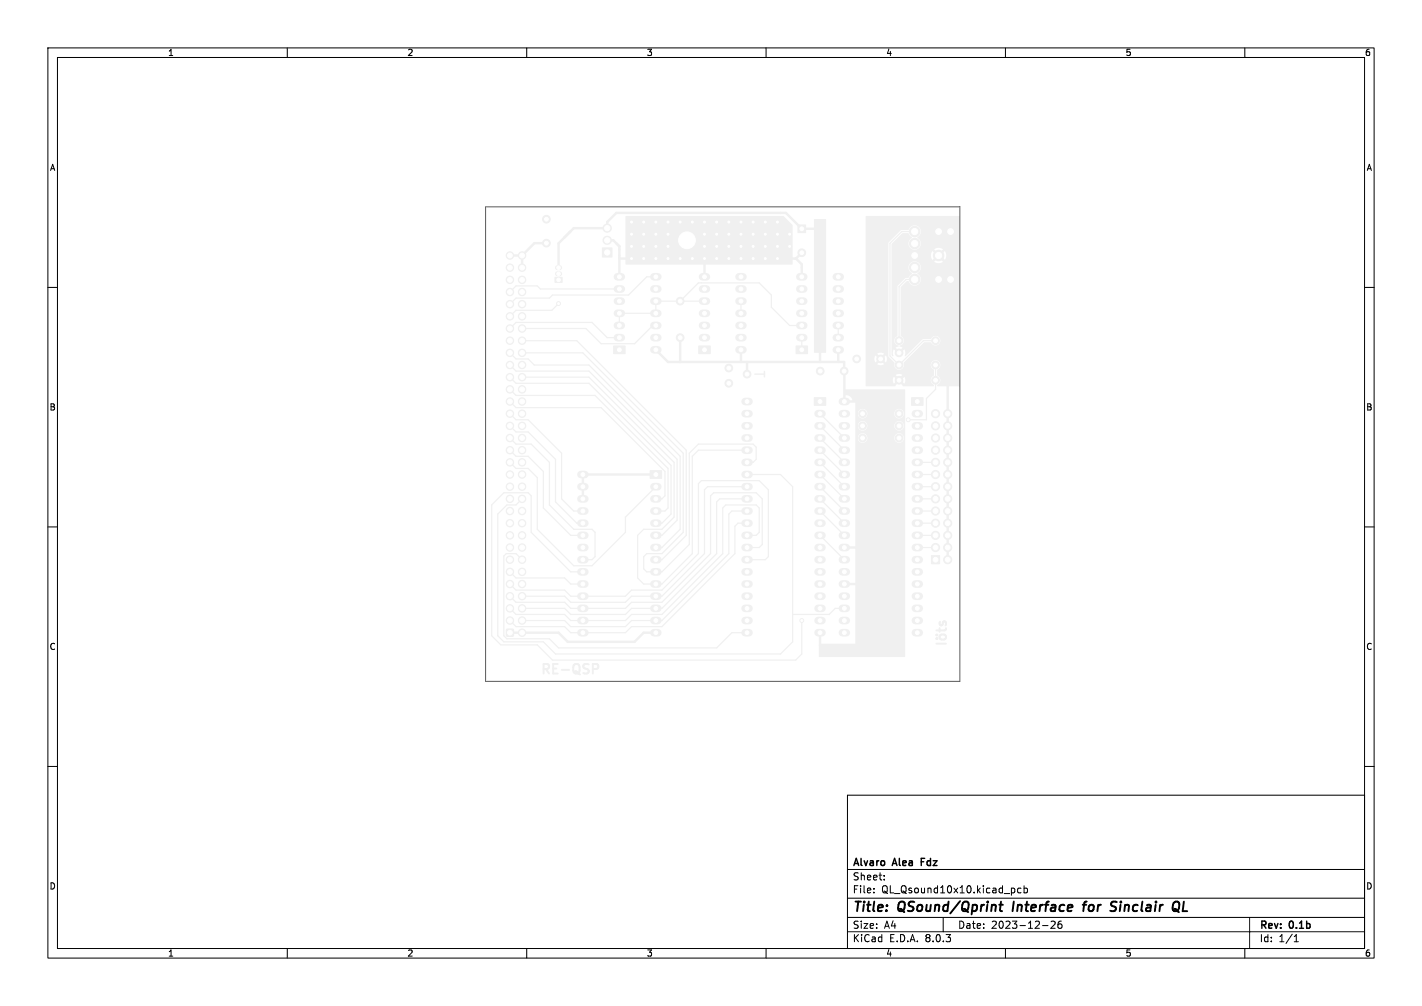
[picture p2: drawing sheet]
<svg xmlns="http://www.w3.org/2000/svg" width="297mm" height="210mm" viewBox="0 0 297 210" stroke-linecap="round" stroke-linejoin="round" font-family="sans-serif">
<defs><g id="words">
<g font-size="2.8">
<text x="178" y="190.9">Title:</text>
<text x="187.7" y="190.9">QSound/Qprint</text>
<text x="212.4" y="190.9">Interface</text>
<text x="227.9" y="190.9">for</text>
<text x="234.4" y="190.9">Sinclair</text>
</g>
<g font-size="2.1">
<text x="178" y="184">Sheet:</text>
<text x="178" y="181.2">Alvaro</text>
<text x="186.6" y="181.2">Alea</text>
<text x="193.1" y="181.2">Fdz</text>
<text x="178" y="186.7">File:</text>
<text x="184.1" y="186.7">QL_Qsound10x10.kicad_pcb</text>
<text x="178" y="196.9">KiCad</text>
<text x="178" y="194.1">Size:</text>
<text x="184.7" y="194.1">A4</text>
<text x="185.7" y="196.9">E.D.A.</text>
<text x="193.3" y="196.9">8.0.3</text>
<text x="200" y="194.1">Date:</text>
<text x="207" y="194.1">2023-12-26</text>
<text x="263" y="194.3">Rev:</text>
<text x="263" y="196.9">Id:</text>
<text x="267.1" y="196.9">1/1</text>
<text x="269.4" y="194.3">0.1b</text>
</g>
<g font-size="1.8">
<text x="35" y="11.9">1</text>
<text x="85" y="11.9">2</text>
<text x="135" y="11.9">3</text>
<text x="185" y="11.9">4</text>
<text x="235" y="11.9">5</text>
<text x="285" y="11.9">6</text>
<text x="10.3" y="35.9">A</text>
<text x="285.4" y="35.9">A</text>
<text x="10.3" y="85.9">B</text>
<text x="285.3" y="85.9">B</text>
<text x="10.3" y="135.9">C</text>
<text x="285.3" y="135.9">C</text>
<text x="10.3" y="185.9">D</text>
<text x="285.3" y="185.9">D</text>
<text x="35" y="199.9">1</text>
<text x="85" y="199.9">2</text>
<text x="135" y="199.9">3</text>
<text x="185" y="199.9">4</text>
<text x="235" y="199.9">5</text>
<text x="285" y="199.9">6</text>
</g>
</g></defs>
<g fill="none" stroke="#f0f0f0" stroke-width=".4">
<path d="M113.5 139.7h.8a.54 .54 0 0 0 .4-.6 .54 .54 0 0 0-.4-.5h-.8v2M114 139.7l.7 .9M115.5 139.6h.7M116.5 138.6h-1v2h1M117.3 139.8h1.6M120 138.7a.66 .66 0 0 1 .7 0 .66 .66 0 0 1 .4 .6v.6a.67 .67 0 0 1-.7 .7 .67 .67 0 0 1-.7-.7v-.6zM123 138.7l-.8-.1-.3 .2v.6l.9 .3 .2 .5-.4 .4-.8-.1M123.8 139.7h.8a.54 .54 0 0 0 .4-.6 .54 .54 0 0 0-.4-.5h-.8v2M195.6 134.4h2M195.6 132.6h.2M195.6 133.3h.2M196.2 131.1v.8"/>
<path d="M196.3 129.8l-.1 .5 .3 .3 .3-.1 .2-.7h.5v.8M196.4 132.6l.8-.1a.54 .54 0 0 1 .4 .5 .54 .54 0 0 1-.4 .5h-.6a.54 .54 0 0 1-.4-.4 .54 .54 0 0 1 .2-.5zM197.6 131.1l-.1 .4-.2 .1h-1.7M120.1 140.1l.4 .1 .7 .6"/>
</g>
<path d="M157.7 78.1h2M159.7 77.5v1.2" fill="none" stroke="#f0f0f0" stroke-width=".3"/>
<g fill="#f0f0f0" stroke="#f0f0f0" stroke-width=".21">
<path d="M170.1 83h2.4v1.6h-2.4z"/>
<path d="M115.9 57.9h1.5v1h-1.5z"/>
<path d="M145.9 72.2h2.4v1.6h-2.4z"/>
<path d="M194.5 116h1.7v1.7h-1.7z"/>
<path d="M166.3 72.2h2.4v1.6h-2.4z"/>
<path d="M128.2 72.2h2.4v1.6h-2.4z"/>
<path d="M125.8 51.8h2v1.9h-2z"/>
<path d="M190.4 83h2.4v1.6h-2.4z"/>
<path d="M105.8 131.4h1.4v1.4h-1.4z"/>
<path d="M166.7 47h1.6v1.6h-1.6z"/>
<path d="M135.8 98.3h2.4v1.6h-2.4z"/>
<circle cx="176.3" cy="77.5" r=".8"/>
<circle cx="171.3" cy="77.5" r=".8"/>
<circle cx="187.8" cy="79.4" r=".8"/>
<circle cx="195.4" cy="79.4" r=".8"/>
<circle cx="187.8" cy="88.9" r=".8"/>
<circle cx="180.2" cy="88.9" r=".8"/>
<circle cx="187.8" cy="86.4" r=".8"/>
<circle cx="180.2" cy="86.4" r=".8"/>
<circle cx="197.9" cy="116.8" r=".85"/>
<circle cx="195.4" cy="114.3" r=".85"/>
<circle cx="197.9" cy="114.3" r=".85"/>
<circle cx="195.4" cy="111.8" r=".85"/>
<circle cx="197.9" cy="111.8" r=".85"/>
<circle cx="195.4" cy="109.2" r=".85"/>
<circle cx="197.9" cy="109.2" r=".85"/>
<circle cx="195.4" cy="106.7" r=".85"/>
<circle cx="197.9" cy="106.7" r=".85"/>
<circle cx="195.4" cy="104.1" r=".85"/>
<circle cx="197.9" cy="104.1" r=".85"/>
<circle cx="195.4" cy="101.6" r=".85"/>
<circle cx="197.9" cy="101.6" r=".85"/>
<circle cx="195.4" cy="99.1" r=".85"/>
<circle cx="197.9" cy="99.1" r=".85"/>
<circle cx="195.4" cy="96.5" r=".85"/>
<circle cx="197.9" cy="96.5" r=".85"/>
<circle cx="195.4" cy="94" r=".85"/>
<circle cx="197.9" cy="94" r=".85"/>
<circle cx="195.4" cy="91.4" r=".85"/>
<circle cx="197.9" cy="91.4" r=".85"/>
<circle cx="195.4" cy="88.9" r=".85"/>
<circle cx="197.9" cy="88.9" r=".85"/>
<circle cx="195.4" cy="86.4" r=".85"/>
<circle cx="197.9" cy="86.4" r=".85"/>
<circle cx="178.9" cy="74.9" r=".8"/>
<circle cx="183.9" cy="74.9" r=".8"/>
<circle cx="187.8" cy="73.7" r=".8"/>
<circle cx="195.4" cy="71.1" r=".8"/>
<circle cx="187.8" cy="71.1" r=".8"/>
<circle cx="195.4" cy="76.2" r=".8"/>
<circle cx="187.8" cy="76.2" r=".8"/>
<circle cx="187.8" cy="91.4" r=".8"/>
<circle cx="180.2" cy="91.4" r=".8"/>
<circle cx="142.1" cy="70.5" r=".8"/>
<circle cx="142.1" cy="62.9" r=".8"/>
<circle cx="196" cy="53.3" r="1.09"/>
<circle cx="191" cy="48.3" r="1.09"/>
<circle cx="191" cy="50.8" r="1.09"/>
<circle cx="191" cy="58.3" r="1.09"/>
<circle cx="191" cy="55.8" r="1.09"/>
<circle cx="114.1" cy="50.8" r=".8"/>
<circle cx="114.1" cy="45.8" r=".8"/>
<circle cx="106.5" cy="129.5" r=".77"/>
<circle cx="106.5" cy="127" r=".77"/>
<circle cx="106.5" cy="124.5" r=".77"/>
<circle cx="106.5" cy="121.9" r=".77"/>
<circle cx="106.5" cy="119.4" r=".77"/>
<circle cx="106.5" cy="116.8" r=".77"/>
<circle cx="106.5" cy="114.3" r=".77"/>
<circle cx="106.5" cy="111.8" r=".77"/>
<circle cx="106.5" cy="109.2" r=".77"/>
<circle cx="106.5" cy="106.7" r=".77"/>
<circle cx="106.5" cy="104.1" r=".77"/>
<circle cx="106.5" cy="101.6" r=".77"/>
<circle cx="106.5" cy="99.1" r=".77"/>
<circle cx="106.5" cy="96.5" r=".77"/>
<circle cx="106.5" cy="94" r=".77"/>
<circle cx="106.5" cy="91.4" r=".77"/>
<circle cx="106.5" cy="88.9" r=".77"/>
<circle cx="106.5" cy="86.4" r=".77"/>
<circle cx="106.5" cy="83.8" r=".77"/>
<circle cx="106.5" cy="81.3" r=".77"/>
<circle cx="106.5" cy="78.7" r=".77"/>
<circle cx="106.5" cy="76.2" r=".77"/>
<circle cx="106.5" cy="73.7" r=".77"/>
<circle cx="106.5" cy="71.1" r=".77"/>
<circle cx="106.5" cy="68.6" r=".77"/>
<circle cx="106.5" cy="66" r=".77"/>
<circle cx="106.5" cy="63.5" r=".77"/>
<circle cx="106.5" cy="61" r=".77"/>
<circle cx="106.5" cy="58.4" r=".77"/>
<circle cx="106.5" cy="55.9" r=".77"/>
<circle cx="106.5" cy="53.3" r=".77"/>
<circle cx="109" cy="132.1" r=".77"/>
<circle cx="109" cy="129.5" r=".77"/>
<circle cx="109" cy="127" r=".77"/>
<circle cx="109" cy="124.5" r=".77"/>
<circle cx="109" cy="121.9" r=".77"/>
<circle cx="109" cy="119.4" r=".77"/>
<circle cx="109" cy="116.8" r=".77"/>
<circle cx="109" cy="114.3" r=".77"/>
<circle cx="109" cy="111.8" r=".77"/>
<circle cx="109" cy="109.2" r=".77"/>
<circle cx="109" cy="106.7" r=".77"/>
<circle cx="109" cy="104.1" r=".77"/>
<circle cx="109" cy="101.6" r=".77"/>
<circle cx="109" cy="99.1" r=".77"/>
<circle cx="109" cy="96.5" r=".77"/>
<circle cx="109" cy="94" r=".77"/>
<circle cx="109" cy="91.4" r=".77"/>
<circle cx="109" cy="88.9" r=".77"/>
<circle cx="109" cy="86.4" r=".77"/>
<circle cx="109" cy="83.8" r=".77"/>
<circle cx="109" cy="81.3" r=".77"/>
<circle cx="109" cy="78.7" r=".77"/>
<circle cx="109" cy="76.2" r=".77"/>
<circle cx="109" cy="73.7" r=".77"/>
<circle cx="109" cy="71.1" r=".77"/>
<circle cx="109" cy="68.6" r=".77"/>
<circle cx="109" cy="66" r=".77"/>
<circle cx="109" cy="63.5" r=".77"/>
<circle cx="109" cy="61" r=".77"/>
<circle cx="109" cy="58.4" r=".77"/>
<circle cx="109" cy="55.9" r=".77"/>
<circle cx="109" cy="53.3" r=".77"/>
<circle cx="167.5" cy="52.8" r=".8"/>
<circle cx="147.1" cy="48.9" r=".4"/>
<circle cx="152.2" cy="51.4" r=".4"/>
<circle cx="134.4" cy="48.9" r=".4"/>
<circle cx="147.1" cy="54" r=".4"/>
<circle cx="137" cy="48.9" r=".4"/>
<circle cx="154.8" cy="46.4" r=".4"/>
<circle cx="147.1" cy="51.4" r=".4"/>
<circle cx="157.3" cy="48.9" r=".4"/>
<circle cx="131.9" cy="51.4" r=".4"/>
<circle cx="134.4" cy="54" r=".4"/>
<circle cx="147.1" cy="46.4" r=".4"/>
<circle cx="149.7" cy="48.9" r=".4"/>
<circle cx="162.4" cy="48.9" r=".4"/>
<circle cx="159.8" cy="48.9" r=".4"/>
<circle cx="131.9" cy="46.4" r=".4"/>
<circle cx="144.6" cy="54" r=".4"/>
<circle cx="162.4" cy="46.4" r=".4"/>
<circle cx="131.9" cy="54" r=".4"/>
<circle cx="159.8" cy="54" r=".4"/>
<circle cx="137" cy="46.4" r=".4"/>
<circle cx="149.7" cy="54" r=".4"/>
<circle cx="157.3" cy="46.4" r=".4"/>
<circle cx="162.4" cy="51.4" r=".4"/>
<circle cx="134.4" cy="51.4" r=".4"/>
<circle cx="139.5" cy="51.4" r=".4"/>
<circle cx="152.2" cy="54" r=".4"/>
<circle cx="134.4" cy="46.4" r=".4"/>
<circle cx="154.8" cy="54" r=".4"/>
<circle cx="159.8" cy="51.4" r=".4"/>
<circle cx="142.1" cy="46.4" r=".4"/>
<circle cx="139.5" cy="54" r=".4"/>
<circle cx="164.9" cy="48.9" r=".4"/>
<circle cx="139.5" cy="48.9" r=".4"/>
<circle cx="152.2" cy="48.9" r=".4"/>
<circle cx="139.5" cy="46.4" r=".4"/>
<circle cx="144.6" cy="46.4" r=".4"/>
<circle cx="137" cy="51.4" r=".4"/>
<circle cx="164.9" cy="51.4" r=".4"/>
<circle cx="142.1" cy="54" r=".4"/>
<circle cx="149.7" cy="51.4" r=".4"/>
<circle cx="152.2" cy="46.4" r=".4"/>
<circle cx="157.3" cy="51.4" r=".4"/>
<circle cx="131.9" cy="48.9" r=".4"/>
<circle cx="149.7" cy="46.4" r=".4"/>
<circle cx="137" cy="54" r=".4"/>
<circle cx="154.8" cy="51.4" r=".4"/>
<circle cx="154.8" cy="48.9" r=".4"/>
<circle cx="157.3" cy="54" r=".4"/>
<circle cx="162.4" cy="54" r=".4"/>
<circle cx="159.8" cy="46.4" r=".4"/>
<circle cx="152.2" cy="80" r=".8"/>
<circle cx="156" cy="78.1" r=".8"/>
<circle cx="152.2" cy="76.8" r=".8"/>
<circle cx="116.7" cy="63.4" r=".4"/>
<circle cx="167.5" cy="129.5" r=".4"/>
<circle cx="189.7" cy="87.6" r=".4"/>
</g>
<g fill="none" stroke="#f0f0f0" stroke-width="1.6">
<path d="M129 57.8h.8M136.6 57.8h.8M146.7 57.8h.8M154.4 57.8h.8M167.1 57.8h.8M174.7 57.8h.8M129 70.5h.8M129 67.9h.8M129 65.4h.8M129 62.9h.8M129 60.3h.8M136.6 70.5h.8"/>
<path d="M136.6 67.9h.8M136.6 65.4h.8M136.6 62.9h.8M136.6 60.3h.8M136.6 73h.8M146.7 70.5h.8M146.7 67.9h.8M146.7 65.4h.8M146.7 62.9h.8M146.7 60.3h.8M154.4 70.5h.8M154.4 67.9h.8"/>
<path d="M154.4 65.4h.8M154.4 62.9h.8M154.4 60.3h.8M154.4 73h.8M167.1 70.5h.8M167.1 67.9h.8M167.1 65.4h.8M167.1 62.9h.8M167.1 60.3h.8M174.7 70.5h.8M174.7 67.9h.8M174.7 65.4h.8"/>
<path d="M174.7 62.9h.8M174.7 60.3h.8M174.7 73h.8M121.3 99.1h.8M155.6 86.4h.8M155.6 88.9h.8M155.6 91.4h.8M155.6 94h.8M155.6 96.5h.8M155.6 99.1h.8M155.6 83.8h.8M170.9 86.4h.8"/>
<path d="M170.9 88.9h.8M170.9 91.4h.8M170.9 94h.8M170.9 96.5h.8M170.9 99.1h.8M176 86.4h.8M176 88.9h.8M176 91.4h.8M176 94h.8M176 96.5h.8M176 99.1h.8M176 83.8h.8"/>
<path d="M191.2 86.4h.8M191.2 88.9h.8M191.2 91.4h.8M191.2 94h.8M191.2 96.5h.8M191.2 99.1h.8M121.3 101.6h.8M121.3 104.1h.8M121.3 106.7h.8M121.3 109.2h.8M121.3 111.8h.8M121.3 114.3h.8"/>
<path d="M121.3 116.8h.8M121.3 119.4h.8M136.6 101.6h.8M136.6 104.1h.8M136.6 106.7h.8M136.6 109.2h.8M136.6 111.8h.8M136.6 114.3h.8M136.6 116.8h.8M136.6 119.4h.8M155.6 101.6h.8M155.6 104.1h.8"/>
<path d="M155.6 106.7h.8M155.6 109.2h.8M155.6 111.8h.8M155.6 114.3h.8M155.6 116.8h.8M155.6 119.4h.8M170.9 101.6h.8M170.9 104.1h.8M170.9 106.7h.8M170.9 109.2h.8M170.9 111.8h.8M170.9 114.3h.8"/>
<path d="M170.9 116.8h.8M170.9 119.4h.8M176 101.6h.8M176 104.1h.8M176 106.7h.8M176 109.2h.8M176 111.8h.8M176 114.3h.8M176 116.8h.8M176 119.4h.8M191.2 101.6h.8M191.2 104.1h.8"/>
<path d="M191.2 106.7h.8M191.2 109.2h.8M191.2 111.8h.8M191.2 114.3h.8M191.2 116.8h.8M191.2 119.4h.8M121.3 121.9h.8M121.3 124.5h.8M121.3 127h.8M121.3 129.5h.8M121.3 132.1h.8M136.6 121.9h.8"/>
<path d="M136.6 124.5h.8M136.6 127h.8M136.6 129.5h.8M136.6 132.1h.8M155.6 121.9h.8M155.6 124.5h.8M155.6 127h.8M155.6 129.5h.8M155.6 132.1h.8M170.9 121.9h.8M170.9 124.5h.8M170.9 127h.8"/>
<path d="M170.9 129.5h.8M170.9 132.1h.8M176 121.9h.8M176 124.5h.8M176 127h.8M176 129.5h.8M176 132.1h.8M191.2 121.9h.8M191.2 124.5h.8M191.2 127h.8M191.2 129.5h.8M191.2 132.1h.8"/>
</g>
<path d="M116.4 57.2h.5M116.4 55.9h.5" fill="none" stroke="#f0f0f0" stroke-width="1.1"/>
<path d="M126.8 50.2h.1M126.8 47.6h.1" fill="none" stroke="#f0f0f0" stroke-width="1.9"/>
<g fill="none" stroke="#f0f0f0" stroke-width=".5">
<path d="M106.5 53.3h2.5M109 53.3v2.6M114.1 50.8h-2.5l-2.6 2.5M126.8 50.2h1.3l1.3 1.2v6.4M126.8 47.6h-7l-3.1 3.2v5.1M126.8 48.3v-1.9l1.9-1.9h35.4l3.4 3.3h3.3l.5 .5v27.3M129.4 54h36.8M147.1 54v3.8M164.9 51.4l-2.5 2.6M166.2 54l1.3 1.2v2.6M167.5 52.8l-1.3 1.2M196 53.3l1.9 1.9v1.3l-.6 .7v12.7l.6 .6v46.3"/>
<path d="M137 73l2.5 2.6h36.8l.1 8.2h2.5v50.8h-7.6v-2.5M142.1 70.5v5.1M154.8 73v2.6M156 75.6v2.5M175.1 73v2.6M197.9 73l-1.2 1.3h-3.8l-5.1 5.1M137 99.1h-15.3v5M176.4 114.3h2.5M106.5 132.1h10.2l1.9 1.9h13.9l1.9-1.9h2.6M176.4 121.9h2.5"/>
</g>
<g fill="none" stroke="#f0f0f0" stroke-width=".25">
<path d="M137 57.8h-1.9l-3.8 3.8h-15.9l-.6 .6h-7l-1.3 1.3M191 48.3h-2.7l-2.4 2.5v23.5l1.9 1.9 5.1-5.1h2.5M191 58.3h-1.7l-1.5 1.5v11.3M106.5 78.7l1.3 1.3h15.2l17.2 17.2v10.1l-1.9 1.9h-1.3M106.5 76.2l1.3 1.3h15.2l18.4 18.4v12.7l-3.1 3.2h-1.3M106.5 73.7l1.3 1.2h2.5l1.3 1.3h11.4l19.1 19.1v15.2l-3.8 3.8h-1.3M106.5 68.6l1.3-1.3h15.8l3.2 3.2h2.6M109 78.7h14l17.8 17.8v11.5l-2.5 2.5h-3.9l-1.2 1.3v8.9l1.2 1.2h3.9l6.3-6.3v-20.3l1.3-1.3h10.1M109 73.7h12.7l21 20.9v16.5l-4.4 4.5h-3.2l-.7 .6v2.5l.7 .7h3.2l5.7-5.7v-19.1l1.9-1.9h11.4l.6 .6v2.6l-.6 .6h-1.3M109 71.1h11.5l22.8 22.9v17.8l-5 5h-1.3M116.7 63.4l-1.4 1.4h-7.5l-1.3 1.2M129.4 60.3h-16.5l-.7-.6h-4.4l-1.3 1.3"/>
<path d="M137 67.9h-.7l-3.8 3.9h-6.9l-3.2-3.2h-13.4M142.1 62.9l3.8-3.8h12.7l2.5 2.5v2.5l3.8 3.8h2.6M147.1 62.9h-10.1v2.5h-7.6v2.5M154.8 62.9v2.5M167.5 70.5v2.5M175.1 67.9v2.6M195.4 76.2v5.1l-1.9 1.9v4.4h-3.8M106.5 88.9l1.3 1.3h2.5l5.7 5.7v8.9l4.5 4.4h1.2M106.5 94l1.3 1.3h2.5l3.2 3.1v7.6l5.7 5.8h2.5M106.5 91.4l1.3 1.3h3.1l3.9 3.8v8.9l5 5.1h3.8l.7 .6v5.1l-.7 .6h-1.9M106.5 96.5l1.3 1.3h2.5l1.9 1.9v10.8l7.6 7.6h3.8l7-7v-3.1l6.4-6.4M106.5 86.4l1.3 1.2h2.5l7 7v9.5l2.5 2.6h1.9"/>
<path d="M106.5 81.3l1.3 1.3h16.5l15.2 15.2v8.2l-.6 .7h-1.9M106.5 83.8l1.3 1.3h17.8l13.3 13.3v5.1l-.6 .6h-1.3M156 99.1h7l2.6 2.5v32.4l-2.6 2.5h-47l-2.5-2.5h-8.3l-1.2-1.3v-25.4l1.9-1.9h1.9l1.2-1.3M171.3 99.1l5.1 5M171.3 96.5l5.1 5.1M171.3 94l5.1 5.1M171.3 91.4l5.1 5.1M171.3 88.9l5.1 5.1M171.3 86.4l5.1 5M191.6 99.1h3.8M191.6 96.5h3.8M106.5 119.4l1.3 1.3h10.1l1.3 1.2h2.5"/>
<path d="M109 116.8l-1.2-1.2h-2.1l-.5 .5v16.6l.7 .7h8.9l1.9 1.9h33l3.2-3.2h3.1M121.7 119.4h-2.5l-8.3-8.3v-7.6l-.6-.6h-5.1l-2.5 2.5v27.3l1.9 1.9h7.6l3.2 3.2h50.8l1.3-1.3v-7M156 109.2h-1.9l-.6 .7v5.7l-15.2 15.2h-6.4l-1.3 1.3h-11.4l-1.3-1.3h-10.1l-1.3-1.3M156 106.7h-3.1l-.7 .6v8.3l-13.9 13.9h-6.4l-1.3 1.3h-11.4l-1.3-1.3h-8.9M156 101.6h-8.2l-.7 .6v13.4l-8.8 8.9h-6.4l-1.3 1.2h-11.4l-1.3-1.2h-8.9M156 111.8h1.9l.7-.7v-5.1l-.7-.6h-6.3l-.6 .6v9.6l-12.7 12.7h-6.4l-1.3 1.2h-11.4l-1.3-1.2h-10.1l-1.3-1.3M156 104.1h-5.7l-.6 .7v10.8l-11.4 11.4h-6.4l-1.3 1.3h-11.4l-1.3-1.3h-8.9M156 114.3h2.6l.6-.6v-9.6l-1.3-1.2h-8.9l-.6 .6v12.1l-10.1 10.1h-6.4l-1.3 1.3h-11.4l-1.3-1.3h-10.1l-1.3-1.2M156 116.8h3.8l.7-.6v-14l-1.9-1.9h-12.1l-.6 .7v14.6l-7.6 7.6h-6.4l-1.3 1.3h-11.4l-1.3-1.3h-10.1l-1.3-1.3M171.3 111.8l5.1 5M171.3 106.7l5.1 5.1M171.3 104.1l5.1 5.1"/>
<path d="M171.3 101.6l5.1 5.1M191.6 109.2h3.8M191.6 111.8h3.8M191.6 114.3h3.8M191.6 106.7h3.8M191.6 104.1h3.8M191.6 101.6h3.8M176.4 127h-2l-1.2 1.3h-7.6"/>
</g>
<g fill="#f0f0f0">
<path d="M180.9 45.1h19.6v8.2h-2.9l-.3-.9-.7 .7-.3-.4 .7-.7-1-.3-.9 .3 .7 .7-.4 .4-.7-.7-.2 .7v.5l.2 .7 .7-.7 .4 .3-.7 .7 .9 .3 1-.3-.7-.7 .3-.3 .7 .7 .3-1h2.9v17.8h-4.1a1.06 1.06 0 0 0-.9-1 1.06 1.06 0 0 0-1.1 .7l-1.8 .1-3.5 3.5-.1-.1 .1-.6-.2-.8-.7 .7-.4-.3 .7-.7-.7-.4a1.1 1.1 0 0 0 1-1 1.1 1.1 0 0 0-.7-1.1v-10.1l1.3-1.3a.54 .54 0 0 1 .6 .5 1.32 1.32 0 0 0 2.1-.1 1.32 1.32 0 0 0-.5-2 1.33 1.33 0 0 0 .5-2 1.33 1.33 0 0 0-2.1 0 1.33 1.33 0 0 0 .5 2l-.7 .9-.8 .1-1.5 1.6v10.4a1.11 1.11 0 0 0-.7 1.2 1.11 1.11 0 0 0 .9 .9l-.6 .4 .6 .7-.3 .3-.7-.7a1.57 1.57 0 0 0-.1 1.4h-.2l-.2-.2v-23.1l2.3-2.3h1.2l.8 1a1.32 1.32 0 0 0-.4 2 1.32 1.32 0 0 0 2.1-.1 1.32 1.32 0 0 0-.6-2 1.35 1.35 0 0 0 .3-2.3 1.35 1.35 0 0 0-2.2 .7l-1.6 .1-2.6 2.7v23.5l.6 .6h-.9l-.2-.7-.7 .7-.3-.4 .7-.7a1.29 1.29 0 0 0-1.5 0l.7 .7-.4 .4-.7-.7-.1 .3-.1 .7 .2 .5 .7-.7 .4 .3-.7 .7a1.29 1.29 0 0 0 1.5 0l-.7-.7 .3-.3 .7 .7 .2-.8h.9l.8 .9a1.04 1.04 0 0 0 .9 1.4 1.04 1.04 0 0 0 .9-1.5l4.3-4.2 1.4-.1a1.06 1.06 0 0 0 1.1 .7 1.06 1.06 0 0 0 .9-1h4.1v9.4l-.1 .1h-4.5l-.2-.2a1.13 1.13 0 0 0 .7-1 1.13 1.13 0 0 0-.7-1.1v-1.1a1.02 1.02 0 0 0 .5-1.6 1.02 1.02 0 0 0-1.6 0 1.02 1.02 0 0 0 .5 1.6v1.1a1.13 1.13 0 0 0-.7 1.1 1.13 1.13 0 0 0 .7 1l-.1 .2h-6.4l-.8-.8 .4-.4 .7 .7a1.29 1.29 0 0 0 0-1.5l-.7 .7-.4-.3 .7-.7-.3-.2h-.6l-.5 .2 .6 .7-.3 .3-.7-.7a1.29 1.29 0 0 0 0 1.5l.7-.7 .3 .4-.8 .8h-6l-.1-.1z"/>
<path d="M130.7 45.1h32.9l2 1.9-.1 8.2h-34.8z"/>
<path d="M170.1 45.7h2.3l.1 .1v27.7l-.1 .2h-2.3l-.1-.2z"/>
<path d="M176.4 81.3h12.6l.1 5.1h-.3a1.01 1.01 0 0 0-1-1 1.01 1.01 0 0 0-1 1h-5.6a1.01 1.01 0 0 0-1.5-.9 1.01 1.01 0 0 0-.1 1.7 1.01 1.01 0 0 0 1.5-.6l.1-.2h5.6a1.01 1.01 0 0 0 1 1 1.01 1.01 0 0 0 1-1h.3v2.5h-.3a1.01 1.01 0 0 0-1-1 1.01 1.01 0 0 0-1 1h-5.6a1.01 1.01 0 0 0-1.5-.9 1.01 1.01 0 0 0-.1 1.7 1.01 1.01 0 0 0 1.5-.6l.1-.2h5.6a1.01 1.01 0 0 0 1 1 1.01 1.01 0 0 0 1-1h.3v2.5h-.3a1.01 1.01 0 0 0-1-1 1.01 1.01 0 0 0-1 1h-5.6a1.01 1.01 0 0 0-1.5-.9 1.01 1.01 0 0 0-.1 1.7 1.01 1.01 0 0 0 1.5-.6l.1-.2h5.6a1.01 1.01 0 0 0 1 1 1.01 1.01 0 0 0 1-1h.3l-.1 45.7h-17.9v-2.5h7.8v-50.8h-.8a1.48 1.48 0 0 0-1.7-1.3z"/>
</g>
<g fill="#fff" stroke="#fff" stroke-width=".21">
<circle cx="147.1" cy="48.9" r=".2"/>
<circle cx="152.2" cy="51.4" r=".2"/>
<circle cx="134.4" cy="48.9" r=".2"/>
<circle cx="147.1" cy="54" r=".2"/>
<circle cx="137" cy="48.9" r=".2"/>
<circle cx="154.8" cy="46.4" r=".2"/>
<circle cx="147.1" cy="51.4" r=".2"/>
<circle cx="157.3" cy="48.9" r=".2"/>
<circle cx="131.9" cy="51.4" r=".2"/>
<circle cx="134.4" cy="54" r=".2"/>
<circle cx="147.1" cy="46.4" r=".2"/>
<circle cx="149.7" cy="48.9" r=".2"/>
<circle cx="162.4" cy="48.9" r=".2"/>
<circle cx="159.8" cy="48.9" r=".2"/>
<circle cx="131.9" cy="46.4" r=".2"/>
<circle cx="144.6" cy="54" r=".2"/>
<circle cx="162.4" cy="46.4" r=".2"/>
<circle cx="131.9" cy="54" r=".2"/>
<circle cx="159.8" cy="54" r=".2"/>
<circle cx="137" cy="46.4" r=".2"/>
<circle cx="149.7" cy="54" r=".2"/>
<circle cx="157.3" cy="46.4" r=".2"/>
<circle cx="162.4" cy="51.4" r=".2"/>
<circle cx="134.4" cy="51.4" r=".2"/>
<circle cx="139.5" cy="51.4" r=".2"/>
<circle cx="152.2" cy="54" r=".2"/>
<circle cx="134.4" cy="46.4" r=".2"/>
<circle cx="154.8" cy="54" r=".2"/>
<circle cx="159.8" cy="51.4" r=".2"/>
<circle cx="142.1" cy="46.4" r=".2"/>
<circle cx="139.5" cy="54" r=".2"/>
<circle cx="164.9" cy="48.9" r=".2"/>
<circle cx="139.5" cy="48.9" r=".2"/>
<circle cx="152.2" cy="48.9" r=".2"/>
<circle cx="139.5" cy="46.4" r=".2"/>
<circle cx="144.6" cy="46.4" r=".2"/>
<circle cx="137" cy="51.4" r=".2"/>
<circle cx="164.9" cy="51.4" r=".2"/>
<circle cx="142.1" cy="54" r=".2"/>
<circle cx="149.7" cy="51.4" r=".2"/>
<circle cx="152.2" cy="46.4" r=".2"/>
<circle cx="157.3" cy="51.4" r=".2"/>
<circle cx="131.9" cy="48.9" r=".2"/>
<circle cx="149.7" cy="46.4" r=".2"/>
<circle cx="137" cy="54" r=".2"/>
<circle cx="154.8" cy="51.4" r=".2"/>
<circle cx="154.8" cy="48.9" r=".2"/>
<circle cx="157.3" cy="54" r=".2"/>
<circle cx="162.4" cy="54" r=".2"/>
<circle cx="159.8" cy="46.4" r=".2"/>
<circle cx="152.2" cy="80" r=".4"/>
<circle cx="156" cy="78.1" r=".4"/>
<circle cx="152.2" cy="76.8" r=".4"/>
<circle cx="116.7" cy="63.4" r=".2"/>
<circle cx="167.5" cy="129.5" r=".2"/>
<circle cx="189.7" cy="87.6" r=".2"/>
<circle cx="171.3" cy="83.8" r=".4"/>
<circle cx="171.3" cy="86.4" r=".4"/>
<circle cx="171.3" cy="88.9" r=".4"/>
<circle cx="171.3" cy="91.4" r=".4"/>
<circle cx="171.3" cy="94" r=".4"/>
<circle cx="171.3" cy="96.5" r=".4"/>
<circle cx="171.3" cy="99.1" r=".4"/>
<circle cx="171.3" cy="101.6" r=".4"/>
<circle cx="171.3" cy="104.1" r=".4"/>
<circle cx="171.3" cy="106.7" r=".4"/>
<circle cx="171.3" cy="109.2" r=".4"/>
<circle cx="171.3" cy="111.8" r=".4"/>
<circle cx="171.3" cy="114.3" r=".4"/>
<circle cx="171.3" cy="116.8" r=".4"/>
<circle cx="171.3" cy="119.4" r=".4"/>
<circle cx="171.3" cy="121.9" r=".4"/>
<circle cx="171.3" cy="124.5" r=".4"/>
<circle cx="171.3" cy="127" r=".4"/>
<circle cx="171.3" cy="129.5" r=".4"/>
<circle cx="171.3" cy="132.1" r=".4"/>
<circle cx="156" cy="132.1" r=".4"/>
<circle cx="156" cy="129.5" r=".4"/>
<circle cx="156" cy="127" r=".4"/>
<circle cx="156" cy="124.5" r=".4"/>
<circle cx="156" cy="121.9" r=".4"/>
<circle cx="156" cy="119.4" r=".4"/>
<circle cx="156" cy="116.8" r=".4"/>
<circle cx="156" cy="114.3" r=".4"/>
<circle cx="156" cy="111.8" r=".4"/>
<circle cx="156" cy="109.2" r=".4"/>
<circle cx="156" cy="106.7" r=".4"/>
<circle cx="156" cy="104.1" r=".4"/>
<circle cx="156" cy="101.6" r=".4"/>
<circle cx="156" cy="99.1" r=".4"/>
<circle cx="156" cy="96.5" r=".4"/>
<circle cx="156" cy="94" r=".4"/>
<circle cx="156" cy="91.4" r=".4"/>
<circle cx="156" cy="88.9" r=".4"/>
<circle cx="156" cy="86.4" r=".4"/>
<circle cx="156" cy="83.8" r=".4"/>
<circle cx="176.3" cy="77.5" r=".4"/>
<circle cx="171.3" cy="77.5" r=".4"/>
<circle cx="187.8" cy="79.4" r=".4"/>
<circle cx="195.4" cy="79.4" r=".4"/>
<circle cx="116.7" cy="58.4" r=".37"/>
<circle cx="116.7" cy="57.2" r=".37"/>
<circle cx="116.7" cy="55.9" r=".37"/>
<circle cx="187.8" cy="88.9" r=".4"/>
<circle cx="180.2" cy="88.9" r=".4"/>
<circle cx="187.8" cy="86.4" r=".4"/>
<circle cx="180.2" cy="86.4" r=".4"/>
<circle cx="147.1" cy="73" r=".4"/>
<circle cx="147.1" cy="70.5" r=".4"/>
<circle cx="147.1" cy="67.9" r=".4"/>
<circle cx="147.1" cy="65.4" r=".4"/>
<circle cx="147.1" cy="62.9" r=".4"/>
<circle cx="147.1" cy="60.3" r=".4"/>
<circle cx="147.1" cy="57.8" r=".4"/>
<circle cx="154.8" cy="57.8" r=".4"/>
<circle cx="154.8" cy="60.3" r=".4"/>
<circle cx="154.8" cy="62.9" r=".4"/>
<circle cx="154.8" cy="65.4" r=".4"/>
<circle cx="154.8" cy="67.9" r=".4"/>
<circle cx="154.8" cy="70.5" r=".4"/>
<circle cx="154.8" cy="73" r=".4"/>
<circle cx="195.4" cy="116.8" r=".5"/>
<circle cx="197.9" cy="116.8" r=".5"/>
<circle cx="195.4" cy="114.3" r=".5"/>
<circle cx="197.9" cy="114.3" r=".5"/>
<circle cx="195.4" cy="111.8" r=".5"/>
<circle cx="197.9" cy="111.8" r=".5"/>
<circle cx="195.4" cy="109.2" r=".5"/>
<circle cx="197.9" cy="109.2" r=".5"/>
<circle cx="195.4" cy="106.7" r=".5"/>
<circle cx="197.9" cy="106.7" r=".5"/>
<circle cx="195.4" cy="104.1" r=".5"/>
<circle cx="197.9" cy="104.1" r=".5"/>
<circle cx="195.4" cy="101.6" r=".5"/>
<circle cx="197.9" cy="101.6" r=".5"/>
<circle cx="195.4" cy="99.1" r=".5"/>
<circle cx="197.9" cy="99.1" r=".5"/>
<circle cx="195.4" cy="96.5" r=".5"/>
<circle cx="197.9" cy="96.5" r=".5"/>
<circle cx="195.4" cy="94" r=".5"/>
<circle cx="197.9" cy="94" r=".5"/>
<circle cx="195.4" cy="91.4" r=".5"/>
<circle cx="197.9" cy="91.4" r=".5"/>
<circle cx="195.4" cy="88.9" r=".5"/>
<circle cx="197.9" cy="88.9" r=".5"/>
<circle cx="195.4" cy="86.4" r=".5"/>
<circle cx="197.9" cy="86.4" r=".5"/>
<circle cx="178.9" cy="74.9" r=".4"/>
<circle cx="183.9" cy="74.9" r=".4"/>
<circle cx="187.8" cy="73.7" r=".4"/>
<circle cx="195.4" cy="71.1" r=".4"/>
<circle cx="187.8" cy="71.1" r=".4"/>
<circle cx="195.4" cy="76.2" r=".4"/>
<circle cx="187.8" cy="76.2" r=".4"/>
<circle cx="187.8" cy="91.4" r=".4"/>
<circle cx="180.2" cy="91.4" r=".4"/>
<circle cx="142.1" cy="70.5" r=".4"/>
<circle cx="142.1" cy="62.9" r=".4"/>
<circle cx="167.5" cy="73" r=".4"/>
<circle cx="167.5" cy="70.5" r=".4"/>
<circle cx="167.5" cy="67.9" r=".4"/>
<circle cx="167.5" cy="65.4" r=".4"/>
<circle cx="167.5" cy="62.9" r=".4"/>
<circle cx="167.5" cy="60.3" r=".4"/>
<circle cx="167.5" cy="57.8" r=".4"/>
<circle cx="175.1" cy="57.8" r=".4"/>
<circle cx="175.1" cy="60.3" r=".4"/>
<circle cx="175.1" cy="62.9" r=".4"/>
<circle cx="175.1" cy="65.4" r=".4"/>
<circle cx="175.1" cy="67.9" r=".4"/>
<circle cx="175.1" cy="70.5" r=".4"/>
<circle cx="175.1" cy="73" r=".4"/>
<circle cx="198.5" cy="48.3" r=".6"/>
<circle cx="198.5" cy="58.3" r=".6"/>
<circle cx="196" cy="48.3" r=".6"/>
<circle cx="196" cy="58.3" r=".6"/>
<circle cx="191" cy="53.3" r=".6"/>
<circle cx="196" cy="53.3" r=".65"/>
<circle cx="191" cy="48.3" r=".65"/>
<circle cx="191" cy="50.8" r=".65"/>
<circle cx="191" cy="58.3" r=".65"/>
<circle cx="191" cy="55.8" r=".65"/>
<circle cx="129.4" cy="73" r=".4"/>
<circle cx="129.4" cy="70.5" r=".4"/>
<circle cx="129.4" cy="67.9" r=".4"/>
<circle cx="129.4" cy="65.4" r=".4"/>
<circle cx="129.4" cy="62.9" r=".4"/>
<circle cx="129.4" cy="60.3" r=".4"/>
<circle cx="129.4" cy="57.8" r=".4"/>
<circle cx="137" cy="57.8" r=".4"/>
<circle cx="137" cy="60.3" r=".4"/>
<circle cx="137" cy="62.9" r=".4"/>
<circle cx="137" cy="65.4" r=".4"/>
<circle cx="137" cy="67.9" r=".4"/>
<circle cx="137" cy="70.5" r=".4"/>
<circle cx="137" cy="73" r=".4"/>
<circle cx="114.1" cy="50.8" r=".4"/>
<circle cx="114.1" cy="45.8" r=".4"/>
<circle cx="143.5" cy="50.2" r="1.75"/>
<circle cx="126.8" cy="52.7" r=".55"/>
<circle cx="126.8" cy="50.2" r=".55"/>
<circle cx="126.8" cy="47.6" r=".55"/>
<circle cx="191.6" cy="83.8" r=".4"/>
<circle cx="191.6" cy="86.4" r=".4"/>
<circle cx="191.6" cy="88.9" r=".4"/>
<circle cx="191.6" cy="91.4" r=".4"/>
<circle cx="191.6" cy="94" r=".4"/>
<circle cx="191.6" cy="96.5" r=".4"/>
<circle cx="191.6" cy="99.1" r=".4"/>
<circle cx="191.6" cy="101.6" r=".4"/>
<circle cx="191.6" cy="104.1" r=".4"/>
<circle cx="191.6" cy="106.7" r=".4"/>
<circle cx="191.6" cy="109.2" r=".4"/>
<circle cx="191.6" cy="111.8" r=".4"/>
<circle cx="191.6" cy="114.3" r=".4"/>
<circle cx="191.6" cy="116.8" r=".4"/>
<circle cx="191.6" cy="119.4" r=".4"/>
<circle cx="191.6" cy="121.9" r=".4"/>
<circle cx="191.6" cy="124.5" r=".4"/>
<circle cx="191.6" cy="127" r=".4"/>
<circle cx="191.6" cy="129.5" r=".4"/>
<circle cx="191.6" cy="132.1" r=".4"/>
<circle cx="176.4" cy="132.1" r=".4"/>
<circle cx="176.4" cy="129.5" r=".4"/>
<circle cx="176.4" cy="127" r=".4"/>
<circle cx="176.4" cy="124.5" r=".4"/>
<circle cx="176.4" cy="121.9" r=".4"/>
<circle cx="176.4" cy="119.4" r=".4"/>
<circle cx="176.4" cy="116.8" r=".4"/>
<circle cx="176.4" cy="114.3" r=".4"/>
<circle cx="176.4" cy="111.8" r=".4"/>
<circle cx="176.4" cy="109.2" r=".4"/>
<circle cx="176.4" cy="106.7" r=".4"/>
<circle cx="176.4" cy="104.1" r=".4"/>
<circle cx="176.4" cy="101.6" r=".4"/>
<circle cx="176.4" cy="99.1" r=".4"/>
<circle cx="176.4" cy="96.5" r=".4"/>
<circle cx="176.4" cy="94" r=".4"/>
<circle cx="176.4" cy="91.4" r=".4"/>
<circle cx="176.4" cy="88.9" r=".4"/>
<circle cx="176.4" cy="86.4" r=".4"/>
<circle cx="176.4" cy="83.8" r=".4"/>
<circle cx="104" cy="48.3" r="1.42"/>
<circle cx="104" cy="137.2" r="1.42"/>
<circle cx="106.5" cy="132.1" r=".5"/>
<circle cx="106.5" cy="129.5" r=".5"/>
<circle cx="106.5" cy="127" r=".5"/>
<circle cx="106.5" cy="124.5" r=".5"/>
<circle cx="106.5" cy="121.9" r=".5"/>
<circle cx="106.5" cy="119.4" r=".5"/>
<circle cx="106.5" cy="116.8" r=".5"/>
<circle cx="106.5" cy="114.3" r=".5"/>
<circle cx="106.5" cy="111.8" r=".5"/>
<circle cx="106.5" cy="109.2" r=".5"/>
<circle cx="106.5" cy="106.7" r=".5"/>
<circle cx="106.5" cy="104.1" r=".5"/>
<circle cx="106.5" cy="101.6" r=".5"/>
<circle cx="106.5" cy="99.1" r=".5"/>
<circle cx="106.5" cy="96.5" r=".5"/>
<circle cx="106.5" cy="94" r=".5"/>
<circle cx="106.5" cy="91.4" r=".5"/>
<circle cx="106.5" cy="88.9" r=".5"/>
<circle cx="106.5" cy="86.4" r=".5"/>
<circle cx="106.5" cy="83.8" r=".5"/>
<circle cx="106.5" cy="81.3" r=".5"/>
<circle cx="106.5" cy="78.7" r=".5"/>
<circle cx="106.5" cy="76.2" r=".5"/>
<circle cx="106.5" cy="73.7" r=".5"/>
<circle cx="106.5" cy="71.1" r=".5"/>
<circle cx="106.5" cy="68.6" r=".5"/>
<circle cx="106.5" cy="66" r=".5"/>
<circle cx="106.5" cy="63.5" r=".5"/>
<circle cx="106.5" cy="61" r=".5"/>
<circle cx="106.5" cy="58.4" r=".5"/>
<circle cx="106.5" cy="55.9" r=".5"/>
<circle cx="106.5" cy="53.3" r=".5"/>
<circle cx="109" cy="132.1" r=".5"/>
<circle cx="109" cy="129.5" r=".5"/>
<circle cx="109" cy="127" r=".5"/>
<circle cx="109" cy="124.5" r=".5"/>
<circle cx="109" cy="121.9" r=".5"/>
<circle cx="109" cy="119.4" r=".5"/>
<circle cx="109" cy="116.8" r=".5"/>
<circle cx="109" cy="114.3" r=".5"/>
<circle cx="109" cy="111.8" r=".5"/>
<circle cx="109" cy="109.2" r=".5"/>
<circle cx="109" cy="106.7" r=".5"/>
<circle cx="109" cy="104.1" r=".5"/>
<circle cx="109" cy="101.6" r=".5"/>
<circle cx="109" cy="99.1" r=".5"/>
<circle cx="109" cy="96.5" r=".5"/>
<circle cx="109" cy="94" r=".5"/>
<circle cx="109" cy="91.4" r=".5"/>
<circle cx="109" cy="88.9" r=".5"/>
<circle cx="109" cy="86.4" r=".5"/>
<circle cx="109" cy="83.8" r=".5"/>
<circle cx="109" cy="81.3" r=".5"/>
<circle cx="109" cy="78.7" r=".5"/>
<circle cx="109" cy="76.2" r=".5"/>
<circle cx="109" cy="73.7" r=".5"/>
<circle cx="109" cy="71.1" r=".5"/>
<circle cx="109" cy="68.6" r=".5"/>
<circle cx="109" cy="66" r=".5"/>
<circle cx="109" cy="63.5" r=".5"/>
<circle cx="109" cy="61" r=".5"/>
<circle cx="109" cy="58.4" r=".5"/>
<circle cx="109" cy="55.9" r=".5"/>
<circle cx="109" cy="53.3" r=".5"/>
<circle cx="167.5" cy="47.8" r=".4"/>
<circle cx="167.5" cy="52.8" r=".4"/>
<circle cx="137" cy="99.1" r=".4"/>
<circle cx="137" cy="101.6" r=".4"/>
<circle cx="137" cy="104.1" r=".4"/>
<circle cx="137" cy="106.7" r=".4"/>
<circle cx="137" cy="109.2" r=".4"/>
<circle cx="137" cy="111.8" r=".4"/>
<circle cx="137" cy="114.3" r=".4"/>
<circle cx="137" cy="116.8" r=".4"/>
<circle cx="137" cy="119.4" r=".4"/>
<circle cx="137" cy="121.9" r=".4"/>
<circle cx="137" cy="124.5" r=".4"/>
<circle cx="137" cy="127" r=".4"/>
<circle cx="137" cy="129.5" r=".4"/>
<circle cx="137" cy="132.1" r=".4"/>
<circle cx="121.7" cy="132.1" r=".4"/>
<circle cx="121.7" cy="129.5" r=".4"/>
<circle cx="121.7" cy="127" r=".4"/>
<circle cx="121.7" cy="124.5" r=".4"/>
<circle cx="121.7" cy="121.9" r=".4"/>
<circle cx="121.7" cy="119.4" r=".4"/>
<circle cx="121.7" cy="116.8" r=".4"/>
<circle cx="121.7" cy="114.3" r=".4"/>
<circle cx="121.7" cy="111.8" r=".4"/>
<circle cx="121.7" cy="109.2" r=".4"/>
<circle cx="121.7" cy="106.7" r=".4"/>
<circle cx="121.7" cy="104.1" r=".4"/>
<circle cx="121.7" cy="101.6" r=".4"/>
<circle cx="121.7" cy="99.1" r=".4"/>
</g>
<g fill="none" stroke="#000" stroke-width=".21">
<path d="M10 10h277v190h-277zM12 12h273v186h-273zM60 10v2M110 10v2M160 10v2M210 10v2M260 10v2M10 60h2M285 60h2M10 110h2M285 110h2M10 160h2"/>
<path d="M285 160h2M177 166h108v32h-108zM60 198v2M110 198v2M160 198v2M177 194.5h108M177 191.5h108M177 187.5h108M177 181.5h108M182.5 186.3v.1M182.5 185.5v.1M184.7 183.6v.1"/>
<path d="M184.7 182.8v.1M197 191.5v3M210 198v2M211.4 185.4h.3l.3 .3-.1 .6-.5 .1M213.2 185.5l-.4-.1-.3 .3 .2 .6h.5M213.9 185.5l.4-.1 .3 .3-.1 .6h-.6M213.9 184.9v1.5M217.7 193.2h1.2M219.5 192.4l.6-.1 .3 .4-.9 1.1h.9M221.7 192.3l-.5 .1a1.01 1.01 0 0 0 0 1.4l.5-.1 .1-.5-.3-.3h-.3l-.2 .3M260 198v2M261 191.5v6.5"/>
<path d="M270.3 196.6h.9M270.3 195.5l.4-.4v1.5"/>
</g>
<path d="M208.7 188.9h.8M209.1 188.2l-.2 1.7v.2l.4 .1M211.7 188.2l-.2 2M226.1 188.9h.8M227 188.2l-.4 .1-.1 .2-.2 1.7M232.5 188.2l.8 .1M232.8 189.3l.3 .3-.3 .5M245.6 188.2l.5 .1a1.36 1.36 0 0 1-.4 1.9M245.6 189.8l.6 .6M247.3 188.2l-.3 2h1" fill="none" stroke="#000" stroke-width=".4"/>
<path d="M192.4 179.9h.5M193.1 179.2h-.7v1.5" fill="none" stroke="#000" stroke-width=".3"/>
<path d="M101.4 43.2h99.1v99h-99.1z" fill="none" stroke="#575757" stroke-width=".21"/>
<use href="#words"/>
</svg>
